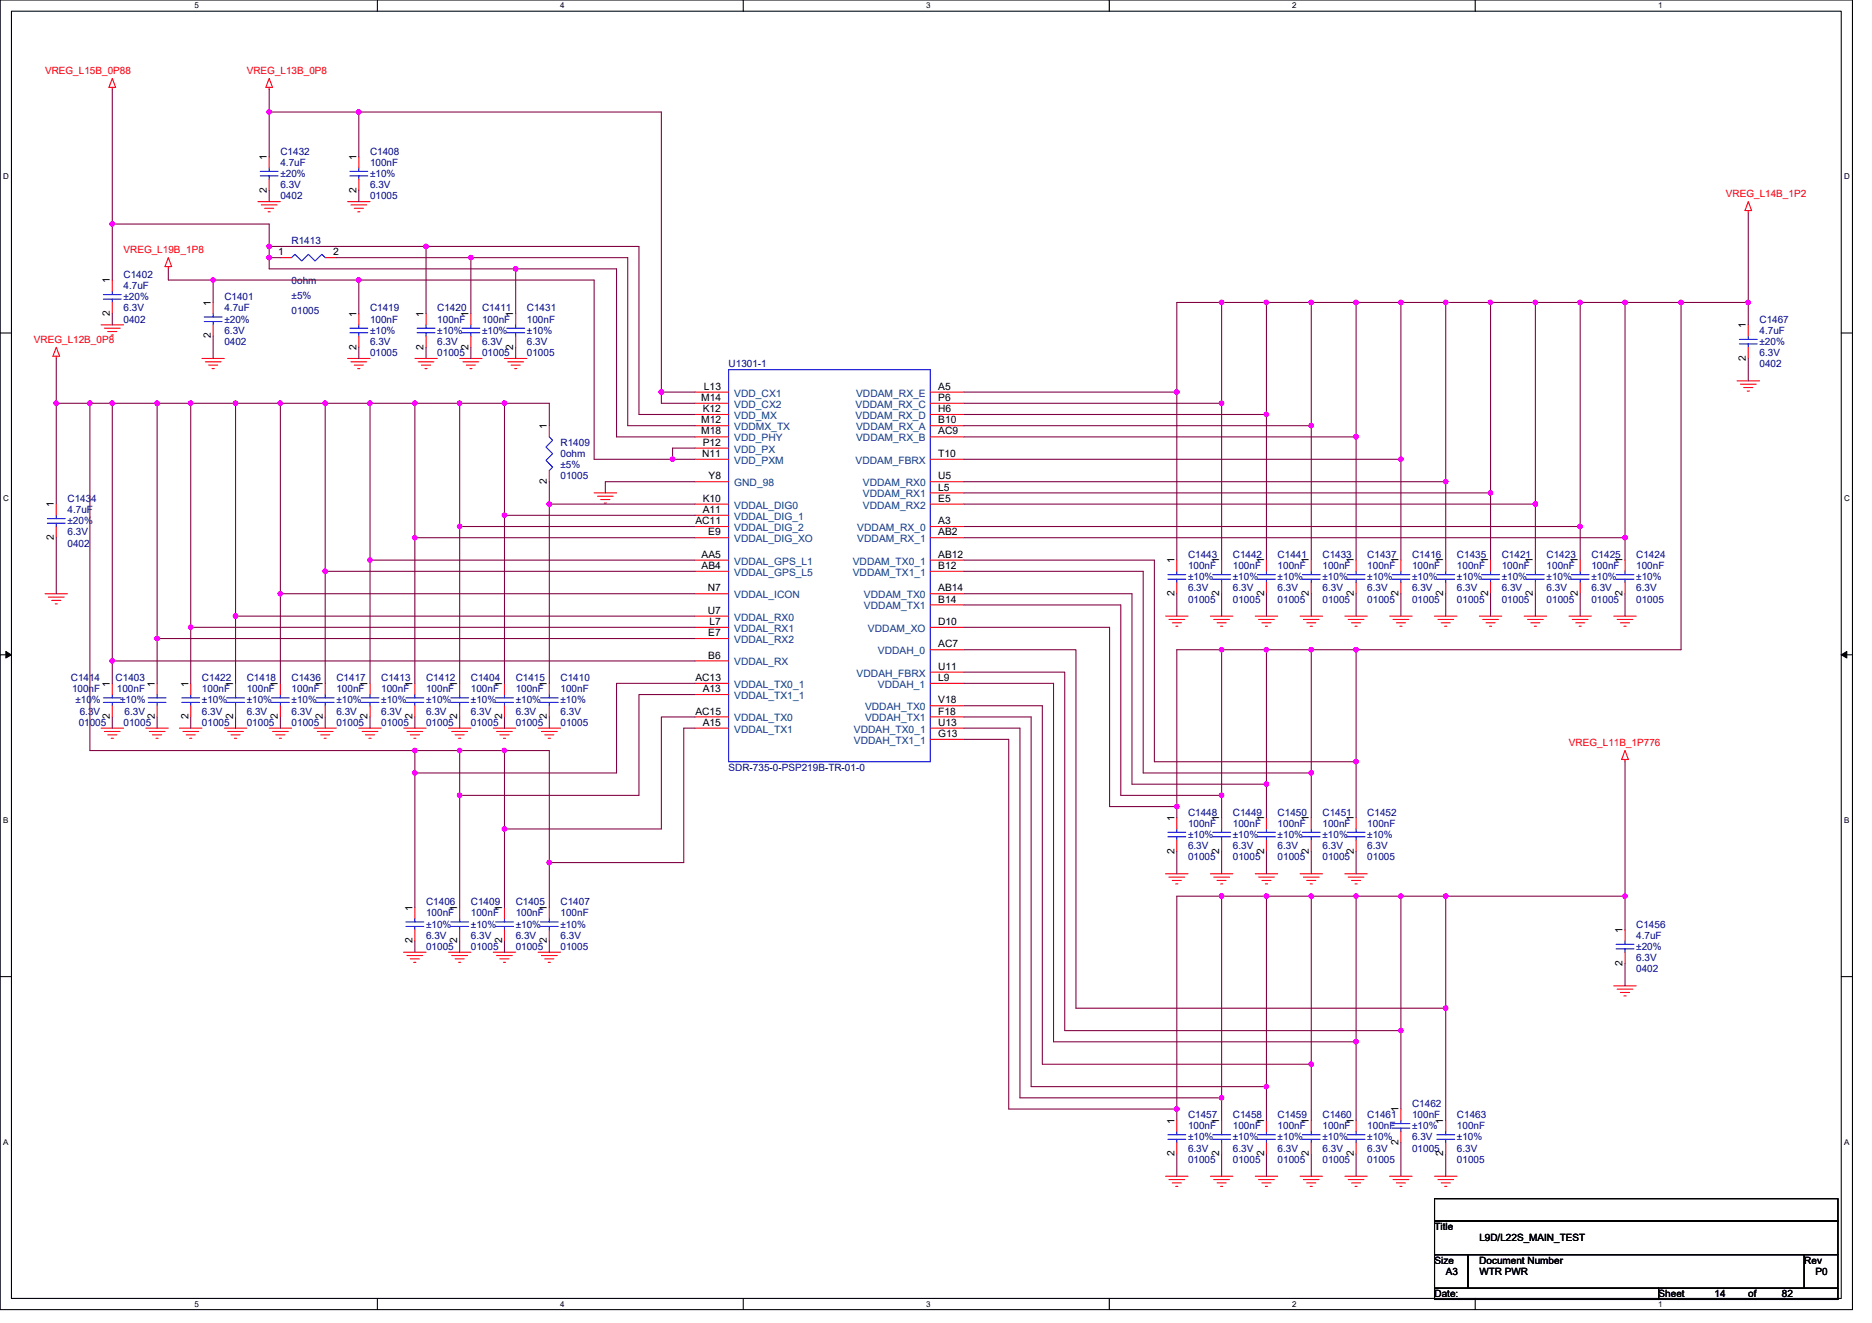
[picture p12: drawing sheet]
<svg xmlns="http://www.w3.org/2000/svg" width="297mm" height="210mm" viewBox="0 0 297 210" stroke-linecap="round" stroke-linejoin="round" font-family="sans-serif">
<defs><g id="words">
<g font-size="1.6" fill="#f00">
<text x="7.2" y="11.7">VREG_L15B_0P88</text>
<text x="39.2" y="11.7">VREG_L13B_0P8</text>
<text x="273.9" y="31.3">VREG_L14B_1P2</text>
<text x="19.6" y="40.2">VREG_L19B_1P8</text>
<text x="5.4" y="54.4">VREG_L12B_0P8</text>
<text x="249" y="118.4">VREG_L11B_1P776</text>
</g>
<g font-size="1.6">
<text x="42.3" y="25.4" transform="rotate(-90 42.3 25.4)">1</text>
<text x="56.6" y="25.4" transform="rotate(-90 56.6 25.4)">1</text>
<text x="42.3" y="30.6" transform="rotate(-90 42.3 30.6)">2</text>
<text x="56.6" y="30.6" transform="rotate(-90 56.6 30.6)">2</text>
<text x="44.1" y="40.5">1</text>
<text x="52.8" y="40.5">2</text>
<text x="17.4" y="45" transform="rotate(-90 17.4 45)">1</text>
<text x="17.4" y="50.2" transform="rotate(-90 17.4 50.2)">2</text>
<text x="33.4" y="53.7" transform="rotate(-90 33.4 53.7)">2</text>
<text x="33.4" y="48.5" transform="rotate(-90 33.4 48.5)">1</text>
<text x="56.6" y="50.3" transform="rotate(-90 56.6 50.3)">1</text>
<text x="67.2" y="50.3" transform="rotate(-90 67.2 50.3)">1</text>
<text x="74.3" y="50.3" transform="rotate(-90 74.3 50.3)">1</text>
<text x="81.4" y="50.3" transform="rotate(-90 81.4 50.3)">1</text>
<text x="277" y="52.1" transform="rotate(-90 277 52.1)">1</text>
<text x="56.6" y="55.5" transform="rotate(-90 56.6 55.5)">2</text>
<text x="67.2" y="55.5" transform="rotate(-90 67.2 55.5)">2</text>
<text x="74.3" y="55.5" transform="rotate(-90 74.3 55.5)">2</text>
<text x="81.4" y="55.5" transform="rotate(-90 81.4 55.5)">2</text>
<text x="277" y="57.3" transform="rotate(-90 277 57.3)">2</text>
<text x="111.2" y="63.6">M14</text>
<text x="111.5" y="65.4">K12</text>
<text x="111.7" y="61.8">L13</text>
<text x="148.9" y="61.8">A5</text>
<text x="148.9" y="63.6">P6</text>
<text x="148.9" y="65.4">H6</text>
<text x="86.8" y="68.1" transform="rotate(-90 86.8 68.1)">1</text>
<text x="111.2" y="67.2">M12</text>
<text x="111.2" y="69">M18</text>
<text x="111.5" y="70.7">P12</text>
<text x="148.9" y="67.2">B10</text>
<text x="148.9" y="69">AC9</text>
<text x="86.8" y="76.8" transform="rotate(-90 86.8 76.8)">2</text>
<text x="111.4" y="72.5">N11</text>
<text x="112.4" y="76.1">Y8</text>
<text x="148.9" y="76.1">U5</text>
<text x="148.9" y="77.9">L5</text>
<text x="148.9" y="72.5">T10</text>
<text x="8.5" y="80.5" transform="rotate(-90 8.5 80.5)">1</text>
<text x="110.3" y="83.2">AC11</text>
<text x="111.5" y="79.6">K10</text>
<text x="111.5" y="81.4">A11</text>
<text x="148.9" y="79.6">E5</text>
<text x="148.9" y="83.2">A3</text>
<text x="8.5" y="85.7" transform="rotate(-90 8.5 85.7)">2</text>
<text x="111.3" y="88.5">AA5</text>
<text x="112.4" y="85">E9</text>
<text x="148.9" y="88.5">AB12</text>
<text x="148.9" y="85">AB2</text>
<text x="186.3" y="89.4" transform="rotate(-90 186.3 89.4)">1</text>
<text x="193.5" y="89.4" transform="rotate(-90 193.5 89.4)">1</text>
<text x="200.6" y="89.4" transform="rotate(-90 200.6 89.4)">1</text>
<text x="207.7" y="89.4" transform="rotate(-90 207.7 89.4)">1</text>
<text x="214.8" y="89.4" transform="rotate(-90 214.8 89.4)">1</text>
<text x="221.9" y="89.4" transform="rotate(-90 221.9 89.4)">1</text>
<text x="229" y="89.4" transform="rotate(-90 229 89.4)">1</text>
<text x="236.1" y="89.4" transform="rotate(-90 236.1 89.4)">1</text>
<text x="243.2" y="89.4" transform="rotate(-90 243.2 89.4)">1</text>
<text x="250.4" y="89.4" transform="rotate(-90 250.4 89.4)">1</text>
<text x="257.5" y="89.4" transform="rotate(-90 257.5 89.4)">1</text>
<text x="111.3" y="90.3">AB4</text>
<text x="112.3" y="93.9">N7</text>
<text x="148.9" y="90.3">B12</text>
<text x="148.9" y="93.9">AB14</text>
<text x="148.9" y="95.6">B14</text>
<text x="186.3" y="94.6" transform="rotate(-90 186.3 94.6)">2</text>
<text x="193.5" y="94.6" transform="rotate(-90 193.5 94.6)">2</text>
<text x="200.6" y="94.6" transform="rotate(-90 200.6 94.6)">2</text>
<text x="207.7" y="94.6" transform="rotate(-90 207.7 94.6)">2</text>
<text x="214.8" y="94.6" transform="rotate(-90 214.8 94.6)">2</text>
<text x="221.9" y="94.6" transform="rotate(-90 221.9 94.6)">2</text>
<text x="229" y="94.6" transform="rotate(-90 229 94.6)">2</text>
<text x="236.1" y="94.6" transform="rotate(-90 236.1 94.6)">2</text>
<text x="243.2" y="94.6" transform="rotate(-90 243.2 94.6)">2</text>
<text x="250.4" y="94.6" transform="rotate(-90 250.4 94.6)">2</text>
<text x="257.5" y="94.6" transform="rotate(-90 257.5 94.6)">2</text>
<text x="112.3" y="97.4">U7</text>
<text x="112.4" y="101">E7</text>
<text x="112.6" y="99.2">L7</text>
<text x="148.9" y="99.2">D10</text>
<text x="112.4" y="104.5">B6</text>
<text x="148.9" y="102.7">AC7</text>
<text x="148.9" y="106.3">U11</text>
<text x="17.4" y="109" transform="rotate(-90 17.4 109)">1</text>
<text x="24.6" y="109" transform="rotate(-90 24.6 109)">1</text>
<text x="29.9" y="109" transform="rotate(-90 29.9 109)">1</text>
<text x="37" y="109" transform="rotate(-90 37 109)">1</text>
<text x="44.1" y="109" transform="rotate(-90 44.1 109)">1</text>
<text x="51.2" y="109" transform="rotate(-90 51.2 109)">1</text>
<text x="58.3" y="109" transform="rotate(-90 58.3 109)">1</text>
<text x="65.4" y="109" transform="rotate(-90 65.4 109)">1</text>
<text x="72.6" y="109" transform="rotate(-90 72.6 109)">1</text>
<text x="79.7" y="109" transform="rotate(-90 79.7 109)">1</text>
<text x="86.8" y="109" transform="rotate(-90 86.8 109)">1</text>
<text x="110.3" y="108.1">AC13</text>
<text x="110.3" y="113.4">AC15</text>
<text x="111.5" y="109.9">A13</text>
<text x="148.9" y="108.1">L9</text>
<text x="148.9" y="111.6">V18</text>
<text x="148.9" y="113.4">F18</text>
<text x="17.4" y="114.2" transform="rotate(-90 17.4 114.2)">2</text>
<text x="24.6" y="114.2" transform="rotate(-90 24.6 114.2)">2</text>
<text x="29.9" y="114.2" transform="rotate(-90 29.9 114.2)">2</text>
<text x="37" y="114.2" transform="rotate(-90 37 114.2)">2</text>
<text x="44.1" y="114.2" transform="rotate(-90 44.1 114.2)">2</text>
<text x="51.2" y="114.2" transform="rotate(-90 51.2 114.2)">2</text>
<text x="58.3" y="114.2" transform="rotate(-90 58.3 114.2)">2</text>
<text x="65.4" y="114.2" transform="rotate(-90 65.4 114.2)">2</text>
<text x="72.6" y="114.2" transform="rotate(-90 72.6 114.2)">2</text>
<text x="79.7" y="114.2" transform="rotate(-90 79.7 114.2)">2</text>
<text x="86.8" y="114.2" transform="rotate(-90 86.8 114.2)">2</text>
<text x="111.5" y="115.2">A15</text>
<text x="148.9" y="115.2">U13</text>
<text x="148.9" y="117">G13</text>
<text x="186.3" y="130.3" transform="rotate(-90 186.3 130.3)">1</text>
<text x="193.5" y="130.3" transform="rotate(-90 193.5 130.3)">1</text>
<text x="200.6" y="130.3" transform="rotate(-90 200.6 130.3)">1</text>
<text x="207.7" y="130.3" transform="rotate(-90 207.7 130.3)">1</text>
<text x="214.8" y="130.3" transform="rotate(-90 214.8 130.3)">1</text>
<text x="186.3" y="135.5" transform="rotate(-90 186.3 135.5)">2</text>
<text x="193.5" y="135.5" transform="rotate(-90 193.5 135.5)">2</text>
<text x="200.6" y="135.5" transform="rotate(-90 200.6 135.5)">2</text>
<text x="207.7" y="135.5" transform="rotate(-90 207.7 135.5)">2</text>
<text x="214.8" y="135.5" transform="rotate(-90 214.8 135.5)">2</text>
<text x="65.4" y="149.7" transform="rotate(-90 65.4 149.7)">2</text>
<text x="65.4" y="144.5" transform="rotate(-90 65.4 144.5)">1</text>
<text x="72.6" y="149.7" transform="rotate(-90 72.6 149.7)">2</text>
<text x="72.6" y="144.5" transform="rotate(-90 72.6 144.5)">1</text>
<text x="79.7" y="149.7" transform="rotate(-90 79.7 149.7)">2</text>
<text x="79.7" y="144.5" transform="rotate(-90 79.7 144.5)">1</text>
<text x="86.8" y="149.7" transform="rotate(-90 86.8 149.7)">2</text>
<text x="86.8" y="144.5" transform="rotate(-90 86.8 144.5)">1</text>
<text x="257.5" y="148.1" transform="rotate(-90 257.5 148.1)">1</text>
<text x="257.5" y="153.3" transform="rotate(-90 257.5 153.3)">2</text>
<text x="186.3" y="178.3" transform="rotate(-90 186.3 178.3)">1</text>
<text x="193.5" y="178.3" transform="rotate(-90 193.5 178.3)">1</text>
<text x="200.6" y="178.3" transform="rotate(-90 200.6 178.3)">1</text>
<text x="207.7" y="178.3" transform="rotate(-90 207.7 178.3)">1</text>
<text x="214.8" y="178.3" transform="rotate(-90 214.8 178.3)">1</text>
<text x="221.9" y="176.6" transform="rotate(-90 221.9 176.6)">1</text>
<text x="229" y="178.3" transform="rotate(-90 229 178.3)">1</text>
<text x="186.3" y="183.5" transform="rotate(-90 186.3 183.5)">2</text>
<text x="193.5" y="183.5" transform="rotate(-90 193.5 183.5)">2</text>
<text x="200.6" y="183.5" transform="rotate(-90 200.6 183.5)">2</text>
<text x="207.7" y="183.5" transform="rotate(-90 207.7 183.5)">2</text>
<text x="214.8" y="183.5" transform="rotate(-90 214.8 183.5)">2</text>
<text x="221.9" y="181.7" transform="rotate(-90 221.9 181.7)">2</text>
<text x="229" y="183.5" transform="rotate(-90 229 183.5)">2</text>
<text x="227.6" y="195.2">Title</text>
<text x="234.7" y="197">L9D/L22S_MAIN_TEST</text>
<text x="227.6" y="200.6">Size</text>
<text x="229.4" y="202.3">A3</text>
<text x="234.7" y="200.6">Document Number</text>
<text x="234.7" y="202.3">WTR PWR</text>
<text x="286.3" y="200.6">Rev</text>
<text x="288.1" y="202.3">P0</text>
<text x="227.6" y="205.9">Date:</text>
<text x="263.2" y="205.9">Sheet</text>
<text x="272.1" y="205.9">14</text>
<text x="277.4" y="205.9">of</text>
<text x="282.7" y="205.9">82</text>
</g>
<g font-size="1.6" fill="#000080">
<text x="44.5" y="24.5">C1432</text>
<text x="44.5" y="26.3">4.7uF</text>
<text x="44.5" y="29.9">6.3V</text>
<text x="44.5" y="28.1">±20%</text>
<text x="58.7" y="24.5">C1408</text>
<text x="58.7" y="26.3">100nF</text>
<text x="58.7" y="29.9">6.3V</text>
<text x="58.7" y="28.1">±10%</text>
<text x="44.5" y="31.6">0402</text>
<text x="58.7" y="31.6">01005</text>
<text x="46.3" y="38.8">R1413</text>
<text x="19.6" y="44.1">C1402</text>
<text x="19.6" y="45.9">4.7uF</text>
<text x="19.6" y="47.6">±20%</text>
<text x="35.6" y="47.6">C1401</text>
<text x="46.3" y="45.1">0ohm</text>
<text x="46.3" y="47.5">±5%</text>
<text x="19.6" y="51.2">0402</text>
<text x="19.6" y="49.4">6.3V</text>
<text x="35.6" y="49.4">4.7uF</text>
<text x="35.6" y="53">6.3V</text>
<text x="35.6" y="51.2">±20%</text>
<text x="46.3" y="49.8">01005</text>
<text x="58.7" y="49.4">C1419</text>
<text x="58.7" y="51.2">100nF</text>
<text x="58.7" y="53">±10%</text>
<text x="69.4" y="49.4">C1420</text>
<text x="69.4" y="51.2">100nF</text>
<text x="69.4" y="53">±10%</text>
<text x="76.5" y="49.4">C1411</text>
<text x="76.5" y="51.2">100nF</text>
<text x="76.5" y="53">±10%</text>
<text x="83.6" y="49.4">C1431</text>
<text x="83.6" y="51.2">100nF</text>
<text x="83.6" y="53">±10%</text>
<text x="279.2" y="51.2">C1467</text>
<text x="279.2" y="53">4.7uF</text>
<text x="35.6" y="54.8">0402</text>
<text x="58.7" y="56.5">01005</text>
<text x="58.7" y="54.8">6.3V</text>
<text x="69.4" y="56.5">01005</text>
<text x="69.4" y="54.8">6.3V</text>
<text x="76.5" y="56.5">01005</text>
<text x="76.5" y="54.8">6.3V</text>
<text x="83.6" y="56.5">01005</text>
<text x="83.6" y="54.8">6.3V</text>
<text x="115.6" y="58.3">U1301-1</text>
<text x="279.2" y="58.3">0402</text>
<text x="279.2" y="56.5">6.3V</text>
<text x="279.2" y="54.8">±20%</text>
<text x="88.9" y="70.8">R1409</text>
<text x="88.9" y="72.5">0ohm</text>
<text x="88.9" y="74.3">±5%</text>
<text x="88.9" y="76.1">01005</text>
<text x="10.7" y="79.7">C1434</text>
<text x="10.7" y="81.4">4.7uF</text>
<text x="10.7" y="83.2">±20%</text>
<text x="10.7" y="86.8">0402</text>
<text x="10.7" y="85">6.3V</text>
<text x="188.5" y="88.5">C1443</text>
<text x="195.6" y="88.5">C1442</text>
<text x="202.7" y="88.5">C1441</text>
<text x="209.8" y="88.5">C1433</text>
<text x="217" y="88.5">C1437</text>
<text x="224.1" y="88.5">C1416</text>
<text x="231.2" y="88.5">C1435</text>
<text x="238.3" y="88.5">C1421</text>
<text x="245.4" y="88.5">C1423</text>
<text x="252.5" y="88.5">C1425</text>
<text x="259.6" y="88.5">C1424</text>
<text x="188.5" y="90.3">100nF</text>
<text x="188.5" y="95.7">01005</text>
<text x="188.5" y="93.9">6.3V</text>
<text x="188.5" y="92.1">±10%</text>
<text x="195.6" y="90.3">100nF</text>
<text x="195.6" y="95.7">01005</text>
<text x="195.6" y="93.9">6.3V</text>
<text x="195.6" y="92.1">±10%</text>
<text x="202.7" y="90.3">100nF</text>
<text x="202.7" y="95.7">01005</text>
<text x="202.7" y="93.9">6.3V</text>
<text x="202.7" y="92.1">±10%</text>
<text x="209.8" y="90.3">100nF</text>
<text x="209.8" y="95.7">01005</text>
<text x="209.8" y="93.9">6.3V</text>
<text x="209.8" y="92.1">±10%</text>
<text x="217" y="90.3">100nF</text>
<text x="217" y="95.7">01005</text>
<text x="217" y="93.9">6.3V</text>
<text x="217" y="92.1">±10%</text>
<text x="224.1" y="90.3">100nF</text>
<text x="224.1" y="95.7">01005</text>
<text x="224.1" y="93.9">6.3V</text>
<text x="224.1" y="92.1">±10%</text>
<text x="231.2" y="90.3">100nF</text>
<text x="231.2" y="95.7">01005</text>
<text x="231.2" y="93.9">6.3V</text>
<text x="231.2" y="92.1">±10%</text>
<text x="238.3" y="90.3">100nF</text>
<text x="238.3" y="95.7">01005</text>
<text x="238.3" y="93.9">6.3V</text>
<text x="238.3" y="92.1">±10%</text>
<text x="245.4" y="90.3">100nF</text>
<text x="245.4" y="95.7">01005</text>
<text x="245.4" y="93.9">6.3V</text>
<text x="245.4" y="92.1">±10%</text>
<text x="252.5" y="90.3">100nF</text>
<text x="252.5" y="95.7">01005</text>
<text x="252.5" y="93.9">6.3V</text>
<text x="252.5" y="92.1">±10%</text>
<text x="259.6" y="90.3">100nF</text>
<text x="259.6" y="95.7">01005</text>
<text x="259.6" y="93.9">6.3V</text>
<text x="259.6" y="92.1">±10%</text>
<text x="11.2" y="108.1">C1414</text>
<text x="11.4" y="109.9">100nF</text>
<text x="12" y="111.7">±10%</text>
<text x="12.7" y="113.4">6.3V</text>
<text x="18.3" y="108.1">C1403</text>
<text x="18.5" y="109.9">100nF</text>
<text x="19.1" y="111.7">±10%</text>
<text x="19.8" y="113.4">6.3V</text>
<text x="32" y="108.1">C1422</text>
<text x="32" y="109.9">100nF</text>
<text x="32" y="113.4">6.3V</text>
<text x="32" y="111.7">±10%</text>
<text x="39.2" y="108.1">C1418</text>
<text x="39.2" y="109.9">100nF</text>
<text x="39.2" y="113.4">6.3V</text>
<text x="39.2" y="111.7">±10%</text>
<text x="46.3" y="108.1">C1436</text>
<text x="46.3" y="109.9">100nF</text>
<text x="46.3" y="113.4">6.3V</text>
<text x="46.3" y="111.7">±10%</text>
<text x="53.4" y="108.1">C1417</text>
<text x="53.4" y="109.9">100nF</text>
<text x="53.4" y="113.4">6.3V</text>
<text x="53.4" y="111.7">±10%</text>
<text x="60.5" y="108.1">C1413</text>
<text x="60.5" y="109.9">100nF</text>
<text x="60.5" y="113.4">6.3V</text>
<text x="60.5" y="111.7">±10%</text>
<text x="67.6" y="108.1">C1412</text>
<text x="67.6" y="109.9">100nF</text>
<text x="67.6" y="113.4">6.3V</text>
<text x="67.6" y="111.7">±10%</text>
<text x="74.7" y="108.1">C1404</text>
<text x="74.7" y="109.9">100nF</text>
<text x="74.7" y="113.4">6.3V</text>
<text x="74.7" y="111.7">±10%</text>
<text x="81.8" y="108.1">C1415</text>
<text x="81.8" y="109.9">100nF</text>
<text x="81.8" y="113.4">6.3V</text>
<text x="81.8" y="111.7">±10%</text>
<text x="88.9" y="108.1">C1410</text>
<text x="88.9" y="109.9">100nF</text>
<text x="88.9" y="113.4">6.3V</text>
<text x="88.9" y="111.7">±10%</text>
<text x="12.5" y="115.2">01005</text>
<text x="19.6" y="115.2">01005</text>
<text x="32" y="115.2">01005</text>
<text x="39.2" y="115.2">01005</text>
<text x="46.3" y="115.2">01005</text>
<text x="53.4" y="115.2">01005</text>
<text x="60.5" y="115.2">01005</text>
<text x="67.6" y="115.2">01005</text>
<text x="74.7" y="115.2">01005</text>
<text x="81.8" y="115.2">01005</text>
<text x="88.9" y="115.2">01005</text>
<text x="115.6" y="122.3">SDR-735-0-PSP219B-TR-01-0</text>
<text x="188.5" y="129.4">C1448</text>
<text x="188.5" y="131.2">100nF</text>
<text x="195.6" y="129.4">C1449</text>
<text x="195.6" y="131.2">100nF</text>
<text x="202.7" y="129.4">C1450</text>
<text x="202.7" y="131.2">100nF</text>
<text x="209.8" y="129.4">C1451</text>
<text x="209.8" y="131.2">100nF</text>
<text x="217" y="129.4">C1452</text>
<text x="217" y="131.2">100nF</text>
<text x="188.5" y="136.5">01005</text>
<text x="188.5" y="134.8">6.3V</text>
<text x="188.5" y="133">±10%</text>
<text x="195.6" y="136.5">01005</text>
<text x="195.6" y="134.8">6.3V</text>
<text x="195.6" y="133">±10%</text>
<text x="202.7" y="136.5">01005</text>
<text x="202.7" y="134.8">6.3V</text>
<text x="202.7" y="133">±10%</text>
<text x="209.8" y="136.5">01005</text>
<text x="209.8" y="134.8">6.3V</text>
<text x="209.8" y="133">±10%</text>
<text x="217" y="136.5">01005</text>
<text x="217" y="134.8">6.3V</text>
<text x="217" y="133">±10%</text>
<text x="67.6" y="143.7">C1406</text>
<text x="74.7" y="143.7">C1409</text>
<text x="81.8" y="143.7">C1405</text>
<text x="88.9" y="143.7">C1407</text>
<text x="67.6" y="145.4">100nF</text>
<text x="67.6" y="149">6.3V</text>
<text x="67.6" y="147.2">±10%</text>
<text x="74.7" y="145.4">100nF</text>
<text x="74.7" y="149">6.3V</text>
<text x="74.7" y="147.2">±10%</text>
<text x="81.8" y="145.4">100nF</text>
<text x="81.8" y="149">6.3V</text>
<text x="81.8" y="147.2">±10%</text>
<text x="88.9" y="145.4">100nF</text>
<text x="88.9" y="149">6.3V</text>
<text x="88.9" y="147.2">±10%</text>
<text x="259.6" y="147.2">C1456</text>
<text x="259.6" y="149">4.7uF</text>
<text x="67.6" y="150.8">01005</text>
<text x="74.7" y="150.8">01005</text>
<text x="81.8" y="150.8">01005</text>
<text x="88.9" y="150.8">01005</text>
<text x="259.6" y="154.3">0402</text>
<text x="259.6" y="152.5">6.3V</text>
<text x="259.6" y="150.8">±20%</text>
<text x="188.5" y="177.4">C1457</text>
<text x="188.5" y="179.2">100nF</text>
<text x="195.6" y="177.4">C1458</text>
<text x="195.6" y="179.2">100nF</text>
<text x="202.7" y="177.4">C1459</text>
<text x="202.7" y="179.2">100nF</text>
<text x="209.8" y="177.4">C1460</text>
<text x="209.8" y="179.2">100nF</text>
<text x="217" y="177.4">C1461</text>
<text x="217" y="179.2">100nF</text>
<text x="224.1" y="175.7">C1462</text>
<text x="224.1" y="177.4">100nF</text>
<text x="224.1" y="179.2">±10%</text>
<text x="231.2" y="177.4">C1463</text>
<text x="231.2" y="179.2">100nF</text>
<text x="188.5" y="184.6">01005</text>
<text x="188.5" y="182.8">6.3V</text>
<text x="188.5" y="181">±10%</text>
<text x="195.6" y="184.6">01005</text>
<text x="195.6" y="182.8">6.3V</text>
<text x="195.6" y="181">±10%</text>
<text x="202.7" y="184.6">01005</text>
<text x="202.7" y="182.8">6.3V</text>
<text x="202.7" y="181">±10%</text>
<text x="209.8" y="184.6">01005</text>
<text x="209.8" y="182.8">6.3V</text>
<text x="209.8" y="181">±10%</text>
<text x="217" y="184.6">01005</text>
<text x="217" y="182.8">6.3V</text>
<text x="217" y="181">±10%</text>
<text x="224.1" y="182.8">01005</text>
<text x="224.1" y="181">6.3V</text>
<text x="231.2" y="184.6">01005</text>
<text x="231.2" y="182.8">6.3V</text>
<text x="231.2" y="181">±10%</text>
</g>
<g font-size="1.6" fill="#004080">
<text x="116.5" y="62.9">VDD_CX1</text>
<text x="116.5" y="64.7">VDD_CX2</text>
<text x="135.8" y="64.7">VDDAM_RX_C</text>
<text x="135.8" y="62.9">VDDAM_RX_E</text>
<text x="116.5" y="66.5">VDD_MX</text>
<text x="116.5" y="68.3">VDDMX_TX</text>
<text x="116.5" y="70.1">VDD_PHY</text>
<text x="116.5" y="71.8">VDD_PX</text>
<text x="135.8" y="66.5">VDDAM_RX_D</text>
<text x="135.8" y="68.3">VDDAM_RX_A</text>
<text x="135.8" y="70.1">VDDAM_RX_B</text>
<text x="116.5" y="73.6">VDD_PXM</text>
<text x="116.5" y="77.2">GND_98</text>
<text x="135.8" y="73.6">VDDAM_FBRX</text>
<text x="136.9" y="77.2">VDDAM_RX0</text>
<text x="116.5" y="80.7">VDDAL_DIG0</text>
<text x="116.5" y="82.5">VDDAL_DIG_1</text>
<text x="136.9" y="79">VDDAM_RX1</text>
<text x="136.9" y="80.7">VDDAM_RX2</text>
<text x="116.5" y="84.3">VDDAL_DIG_2</text>
<text x="116.5" y="86.1">VDDAL_DIG_XO</text>
<text x="116.5" y="89.6">VDDAL_GPS_L1</text>
<text x="135.3" y="89.6">VDDAM_TX0_1</text>
<text x="136" y="84.3">VDDAM_RX_0</text>
<text x="136" y="86.1">VDDAM_RX_1</text>
<text x="116.5" y="91.4">VDDAL_GPS_L5</text>
<text x="116.5" y="95">VDDAL_ICON</text>
<text x="135.3" y="91.4">VDDAM_TX1_1</text>
<text x="137.1" y="95">VDDAM_TX0</text>
<text x="116.5" y="98.5">VDDAL_RX0</text>
<text x="116.5" y="100.3">VDDAL_RX1</text>
<text x="137.1" y="96.7">VDDAM_TX1</text>
<text x="137.7" y="100.3">VDDAM_XO</text>
<text x="116.5" y="102.1">VDDAL_RX2</text>
<text x="116.5" y="105.6">VDDAL_RX</text>
<text x="135.9" y="107.4">VDDAH_FBRX</text>
<text x="139.3" y="103.8">VDDAH_0</text>
<text x="116.5" y="109.2">VDDAL_TX0_1</text>
<text x="116.5" y="111">VDDAL_TX1_1</text>
<text x="137.3" y="112.7">VDDAH_TX0</text>
<text x="139.3" y="109.2">VDDAH_1</text>
<text x="116.5" y="114.5">VDDAL_TX0</text>
<text x="116.5" y="116.3">VDDAL_TX1</text>
<text x="135.5" y="116.3">VDDAH_TX0_1</text>
<text x="135.5" y="118.1">VDDAH_TX1_1</text>
<text x="137.3" y="114.5">VDDAH_TX1</text>
</g>
<g font-size="1.3">
<text x="30.8" y="1.3">5</text>
<text x="88.9" y="1.3">4</text>
<text x="147" y="1.3">3</text>
<text x="205" y="1.3">2</text>
<text x="263.1" y="1.3">1</text>
<text x=".5" y="28.4">D</text>
<text x="292.6" y="28.4">D</text>
<text x=".5" y="79.5">C</text>
<text x="292.6" y="79.5">C</text>
<text x=".5" y="130.6">B</text>
<text x="292.6" y="130.6">B</text>
<text x=".5" y="181.7">A</text>
<text x="292.6" y="181.7">A</text>
<text x="30.8" y="207.4">5</text>
<text x="88.9" y="207.4">4</text>
<text x="147" y="207.4">3</text>
<text x="205" y="207.4">2</text>
<text x="263.1" y="207.4">1</text>
</g>
</g></defs>
<path d="M0 0h293.9v207.9h-293.9zM1.8 1.8h290.4v204.3h-290.4z" fill="none" stroke="#000" stroke-width=".17"/>
<g fill="#fff">
<path d="M30.8 .2h.7v1.4h-.7z"/>
<path d="M30.8 206.3h.7v1.4h-.7z"/>
</g>
<path d="M59.9 0v1.8M59.9 206.1v1.8" fill="none" stroke="#000" stroke-width=".17"/>
<g fill="#fff">
<path d="M88.9 .2h.7v1.4h-.7z"/>
<path d="M88.9 206.3h.7v1.4h-.7z"/>
</g>
<path d="M117.9 0v1.8M117.9 206.1v1.8" fill="none" stroke="#000" stroke-width=".17"/>
<g fill="#fff">
<path d="M147 .2h.7v1.4h-.7z"/>
<path d="M147 206.3h.7v1.4h-.7z"/>
</g>
<path d="M176 0v1.8M176 206.1v1.8" fill="none" stroke="#000" stroke-width=".17"/>
<g fill="#fff">
<path d="M205 .2h.7v1.4h-.7z"/>
<path d="M205 206.3h.7v1.4h-.7z"/>
</g>
<path d="M234.1 0v1.8M234.1 206.1v1.8" fill="none" stroke="#000" stroke-width=".17"/>
<g fill="#fff">
<path d="M263.1 .2h.7v1.4h-.7z"/>
<path d="M263.1 206.3h.7v1.4h-.7z"/>
<path d="M.5 27.3h.9v1.4h-.9z"/>
<path d="M292.6 27.3h.9v1.4h-.9z"/>
<path d="M.5 78.4h.9v1.4h-.9z"/>
<path d="M292.6 78.4h.9v1.4h-.9z"/>
</g>
<path d="M0 52.9h1.8M292.2 52.9h1.7" fill="none" stroke="#000" stroke-width=".17"/>
<g fill="#fff">
<path d="M.5 129.5h.8v1.4h-.8z"/>
<path d="M292.6 129.5h.9v1.4h-.9z"/>
</g>
<path d="M0 103.9h1.8M292.2 103.9h1.7" fill="none" stroke="#000" stroke-width=".17"/>
<path d="M.9 103.4l.9 .5-.9 .5zM292.2 103.9l.8-.5v1z" fill="#000" stroke="#000" stroke-width=".16"/>
<g fill="#fff">
<path d="M.5 180.5h.8v1.4h-.8z"/>
<path d="M292.6 180.5h.9v1.4h-.9z"/>
</g>
<path d="M0 155h1.8M292.2 155h1.7M227.6 190.2h64v3.6h-64zM227.6 193.8h64v5.3h-64zM227.6 199.1h5.4v5.4h-5.4zM233 199.1h53.3v5.4h-53.3zM286.3 199.1h5.3v5.4h-5.3zM227.6 204.5h35.6v1.7h-35.6zM263.2 204.5h28.4v1.7h-28.4z" fill="none" stroke="#000" stroke-width=".17"/>
<g fill="none" stroke="#f00" stroke-width=".17">
<path d="M17.8 13.9v.3M17.8 12.4l.5 1.5h-1zM42.7 12.4l.5 1.5h-1zM42.7 13.9v.3M40.9 32h3.6M41.5 32.5h2.5M42 33.1h1.4M42.5 33.6h.4M42.7 24.9v1.8M42.7 28.4v1.8M55.2 32h3.5M55.7 32.5h2.5"/>
<path d="M56.2 33.1h1.5M56.8 33.6h.3M56.9 24.9v1.8M56.9 28.4v1.8M277.4 32l.5 1.4h-1zM277.4 33.4v.4M8.9 55.1l.6 1.4h-1.1zM8.9 56.5v.4M16 51.6h3.6M16.6 52.1h2.5M17.1 52.6h1.4M17.6 53.2h.4"/>
<path d="M17.8 44.4v1.8M17.8 48v1.8M26.7 42.3v.4M26.7 40.9l.5 1.4h-1zM32 56.9h3.6M32.6 57.4h2.5M33.1 58h1.4M33.7 58.5h.3M33.8 48v1.8M33.8 51.6v1.7M44.5 40.9h1.8M51.6 40.9h1.8"/>
<path d="M55.2 56.9h3.5M55.7 57.4h2.5M56.2 58h1.5M56.8 58.5h.3M56.9 49.8v1.8M56.9 53.3v1.8M65.8 56.9h3.6M66.4 57.4h2.5M66.9 58h1.4M67.4 58.5h.4M67.6 49.8v1.8M67.6 53.3v1.8"/>
<path d="M72.9 56.9h3.6M73.5 57.4h2.5M74 58h1.4M74.5 58.5h.4M74.7 49.8v1.8M74.7 53.3v1.8M80 56.9h3.6M80.6 57.4h2.5M81.1 58h1.4M81.7 58.5h.3M81.8 49.8v1.8M81.8 53.3v1.8"/>
<path d="M277.4 51.6v1.7M277.4 55.1v1.8M87.2 67.6v1.7M87.2 74.7v1.8M94.3 78.2h3.5M94.8 78.8h2.5M95.3 79.3h1.5M95.9 79.8h.3M110.3 62.2h5.3M110.3 64h5.3M110.3 65.8h5.3M110.3 67.6h5.3"/>
<path d="M110.3 69.3h5.3M110.3 71.1h5.3M110.3 72.9h5.3M110.3 76.5h5.3M147.6 62.2h5.3M147.6 64h5.3M147.6 65.8h5.3M147.6 67.6h5.3M147.6 69.3h5.3M147.6 72.9h5.3M147.6 76.5h5.3M147.6 78.2h5.3"/>
<path d="M275.6 60.5h3.6M276.2 61h2.5M276.7 61.5h1.4M277.2 62.1h.4M7.2 94.2h3.5M7.7 94.8h2.5M8.2 95.3h1.4M8.8 95.8h.3M8.9 80v1.8M8.9 83.6v1.7M110.3 80h5.3M110.3 81.8h5.3"/>
<path d="M110.3 83.6h5.3M110.3 85.3h5.3M110.3 88.9h5.3M110.3 90.7h5.3M110.3 94.2h5.3M110.3 97.8h5.3M110.3 99.6h5.3M147.6 80h5.3M147.6 83.6h5.3M147.6 85.3h5.3M147.6 88.9h5.3M147.6 90.7h5.3"/>
<path d="M147.6 94.2h5.3M147.6 96h5.3M147.6 99.6h5.3M185 97.8h3.5M185.5 98.3h2.5M186 98.8h1.4M186.6 99.4h.3M186.7 88.9v1.8M186.7 92.5v1.7M192.1 97.8h3.5M192.6 98.3h2.5M193.1 98.8h1.5"/>
<path d="M193.7 99.4h.3M193.8 88.9v1.8M193.8 92.5v1.7M199.2 97.8h3.5M199.7 98.3h2.5M200.2 98.8h1.5M200.8 99.4h.3M201 88.9v1.8M201 92.5v1.7M206.3 97.8h3.5M206.8 98.3h2.5M207.3 98.8h1.5"/>
<path d="M207.9 99.4h.3M208.1 88.9v1.8M208.1 92.5v1.7M213.4 97.8h3.6M213.9 98.3h2.5M214.5 98.8h1.4M215 99.4h.3M215.2 88.9v1.8M215.2 92.5v1.7M220.5 97.8h3.6M221 98.3h2.5M221.6 98.8h1.4"/>
<path d="M222.1 99.4h.4M222.3 88.9v1.8M222.3 92.5v1.7M227.6 97.8h3.6M228.2 98.3h2.4M228.7 98.8h1.4M229.2 99.4h.4M229.4 88.9v1.8M229.4 92.5v1.7M234.7 97.8h3.6M235.3 98.3h2.5M235.8 98.8h1.4"/>
<path d="M236.3 99.4h.4M236.5 88.9v1.8M236.5 92.5v1.7M241.8 97.8h3.6M242.4 98.3h2.5M242.9 98.8h1.4M243.5 99.4h.3M243.6 88.9v1.8M243.6 92.5v1.7M249 97.8h3.5M249.5 98.3h2.5M250 98.8h1.5"/>
<path d="M250.6 99.4h.3M250.7 88.9v1.8M250.7 92.5v1.7M256.1 97.8h3.5M256.6 98.3h2.5M257.1 98.8h1.5M257.7 99.4h.3M257.8 88.9v1.8M257.8 92.5v1.7M16 115.6h3.6M16.6 116.1h2.5M17.1 116.6h1.4"/>
<path d="M17.6 117.2h.4M17.8 108.5v1.7M17.8 112v1.8M23.2 115.6h3.5M23.7 116.1h2.5M24.2 116.6h1.5M24.8 117.2h.3M24.9 108.5v1.7M24.9 112v1.8M28.5 115.6h3.5M29 116.1h2.5M29.5 116.6h1.5"/>
<path d="M30.1 117.2h.3M30.3 108.5v1.7M30.3 112v1.8M35.6 115.6h3.6M36.1 116.1h2.5M36.7 116.6h1.4M37.2 117.2h.3M37.4 108.5v1.7M37.4 112v1.8M42.7 115.6h3.6M43.2 116.1h2.5M43.8 116.6h1.4"/>
<path d="M44.3 117.2h.4M44.5 108.5v1.7M44.5 112v1.8M49.8 115.6h3.6M50.4 116.1h2.4M50.9 116.6h1.4M51.4 117.2h.4M51.6 108.5v1.7M51.6 112v1.8M56.9 115.6h3.6M57.5 116.1h2.5M58 116.6h1.4"/>
<path d="M58.5 117.2h.4M58.7 108.5v1.7M58.7 112v1.8M64 115.6h3.6M64.6 116.1h2.5M65.1 116.6h1.4M65.7 117.2h.3M65.8 108.5v1.7M65.8 112v1.8M71.2 115.6h3.5M71.7 116.1h2.5M72.2 116.6h1.5"/>
<path d="M72.8 117.2h.3M72.9 108.5v1.7M72.9 112v1.8M78.3 115.6h3.5M78.8 116.1h2.5M79.3 116.6h1.5M79.9 117.2h.3M80 108.5v1.7M80 112v1.8M85.4 115.6h3.5M85.9 116.1h2.5M86.4 116.6h1.5"/>
<path d="M87 117.2h.3M87.2 108.5v1.7M87.2 112v1.8M110.3 101.3h5.3M110.3 104.9h5.3M110.3 108.5h5.3M110.3 110.2h5.3M110.3 113.8h5.3M110.3 115.6h5.3M147.6 103.1h5.3M147.6 106.7h5.3M147.6 108.5h5.3"/>
<path d="M147.6 112h5.3M147.6 113.8h5.3M147.6 115.6h5.3M147.6 117.3h5.3M257.8 119.1l.6 1.4h-1.1zM185 138.7h3.5M185.5 139.2h2.5M186 139.7h1.4M186.7 129.8v1.8M186.7 133.3v1.8M192.1 138.7h3.5M192.6 139.2h2.5"/>
<path d="M193.1 139.7h1.5M193.8 129.8v1.8M193.8 133.3v1.8M199.2 138.7h3.5M199.7 139.2h2.5M200.2 139.7h1.5M201 129.8v1.8M201 133.3v1.8M206.3 138.7h3.5M206.8 139.2h2.5M207.3 139.7h1.5M208.1 129.8v1.8"/>
<path d="M208.1 133.3v1.8M213.4 138.7h3.6M213.9 139.2h2.5M214.5 139.7h1.4M215.2 129.8v1.8M215.2 133.3v1.8M257.8 120.5v.4M64 151.1h3.6M64.6 151.7h2.5M65.1 152.2h1.4M65.7 152.7h.3M65.8 144v1.8"/>
<path d="M65.8 147.6v1.8M71.2 151.1h3.5M71.7 151.7h2.5M72.2 152.2h1.5M72.8 152.7h.3M72.9 144v1.8M72.9 147.6v1.8M78.3 151.1h3.5M78.8 151.7h2.5M79.3 152.2h1.5M79.9 152.7h.3M80 144v1.8"/>
<path d="M80 147.6v1.8M85.4 151.1h3.5M85.9 151.7h2.5M86.4 152.2h1.5M87 152.7h.3M87.2 144v1.8M87.2 147.6v1.8M186.6 140.3h.3M193.7 140.3h.3M200.8 140.3h.3M207.9 140.3h.3M215 140.3h.3"/>
<path d="M256.1 156.5h3.5M256.6 157h2.5M257.1 157.5h1.5M257.7 158.1h.3M257.8 147.6v1.8M257.8 151.1v1.8M186.7 177.8v1.8M193.8 177.8v1.8M201 177.8v1.8M208.1 177.8v1.8M215.2 177.8v1.8M222.3 176v1.8"/>
<path d="M222.3 179.6v1.8M229.4 177.8v1.8M185 186.7h3.5M185.5 187.2h2.5M186 187.7h1.4M186.6 188.3h.3M186.7 181.4v1.7M192.1 186.7h3.5M192.6 187.2h2.5M193.1 187.7h1.5M193.7 188.3h.3M193.8 181.4v1.7"/>
<path d="M199.2 186.7h3.5M199.7 187.2h2.5M200.2 187.7h1.5M200.8 188.3h.3M201 181.4v1.7M206.3 186.7h3.5M206.8 187.2h2.5M207.3 187.7h1.5M207.9 188.3h.3M208.1 181.4v1.7M213.4 186.7h3.6M213.9 187.2h2.5"/>
<path d="M214.5 187.7h1.4M215 188.3h.3M215.2 181.4v1.7M220.5 186.7h3.6M221 187.2h2.5M221.6 187.7h1.4M222.1 188.3h.4M227.6 186.7h3.6M228.2 187.2h2.4M228.7 187.7h1.4M229.2 188.3h.4M229.4 181.4v1.7"/>
</g>
<g fill="none" stroke="#00f" stroke-width=".17">
<path d="M41.3 27.2h2.8M41.3 27.9h2.8M42.7 26.7v.5M42.7 27.9v.5M55.5 27.2h2.9M55.5 27.9h2.9M56.9 26.7v.5M56.9 27.9v.5M16.4 46.8h2.8M16.4 47.5h2.8M17.8 46.2v.6M17.8 47.5v.5"/>
<path d="M32.4 50.3h2.8M32.4 51h2.8M33.8 49.8v.5M33.8 51v.6M46.3 40.9l.5-.5 1.1 1 1-1 1.1 1 1.1-1 .5 .5M55.5 52.1h2.9M55.5 52.8h2.9M56.9 51.6v.5M56.9 52.8v.5M66.2 52.1h2.8M66.2 52.8h2.8M67.6 51.6v.5"/>
<path d="M67.6 52.8v.5M73.3 52.1h2.8M73.3 52.8h2.8M74.7 51.6v.5M74.7 52.8v.5M80.4 52.1h2.8M80.4 52.8h2.8M81.8 51.6v.5M81.8 52.8v.5M115.6 58.7h32v62.2h-32zM276 53.9h2.8M276 54.6h2.8"/>
<path d="M277.4 53.3v.6M277.4 54.6v.5M87.2 69.3l.5 .6-1.1 1.1 1.1 1-1.1 1.1 1.1 1-.5 .6M7.5 82.3h2.8M7.5 83h2.8M8.9 81.8v.5M8.9 83v.6M185.3 91.2h2.8M185.3 91.9h2.8M186.7 90.7v.5M186.7 91.9v.6M192.4 91.2h2.9"/>
<path d="M192.4 91.9h2.9M193.8 90.7v.5M193.8 91.9v.6M199.5 91.2h2.9M199.5 91.9h2.9M201 90.7v.5M201 91.9v.6M206.6 91.2h2.9M206.6 91.9h2.9M208.1 90.7v.5M208.1 91.9v.6M213.8 91.2h2.8"/>
<path d="M213.8 91.9h2.8M215.2 90.7v.5M215.2 91.9v.6M220.9 91.2h2.8M220.9 91.9h2.8M222.3 90.7v.5M222.3 91.9v.6M228 91.2h2.8M228 91.9h2.8M229.4 90.7v.5M229.4 91.9v.6M235.1 91.2h2.8"/>
<path d="M235.1 91.9h2.8M236.5 90.7v.5M236.5 91.9v.6M242.2 91.2h2.8M242.2 91.9h2.8M243.6 90.7v.5M243.6 91.9v.6M249.3 91.2h2.9M249.3 91.9h2.9M250.7 90.7v.5M250.7 91.9v.6M256.4 91.2h2.9"/>
<path d="M256.4 91.9h2.9M257.8 90.7v.5M257.8 91.9v.6M16.4 110.8h2.8M16.4 111.5h2.8M17.8 110.2v.6M17.8 111.5v.5M23.5 110.8h2.8M23.5 111.5h2.8M24.9 110.2v.6M24.9 111.5v.5M28.8 110.8h2.9"/>
<path d="M28.8 111.5h2.9M30.3 110.2v.6M30.3 111.5v.5M36 110.8h2.8M36 111.5h2.8M37.4 110.2v.6M37.4 111.5v.5M43.1 110.8h2.8M43.1 111.5h2.8M44.5 110.2v.6M44.5 111.5v.5M50.2 110.8h2.8"/>
<path d="M50.2 111.5h2.8M51.6 110.2v.6M51.6 111.5v.5M57.3 110.8h2.8M57.3 111.5h2.8M58.7 110.2v.6M58.7 111.5v.5M64.4 110.8h2.8M64.4 111.5h2.8M65.8 110.2v.6M65.8 111.5v.5M71.5 110.8h2.9"/>
<path d="M71.5 111.5h2.9M72.9 110.2v.6M72.9 111.5v.5M78.6 110.8h2.9M78.6 111.5h2.9M80 110.2v.6M80 111.5v.5M85.7 110.8h2.9M85.7 111.5h2.9M87.2 110.2v.6M87.2 111.5v.5M185.3 132.1h2.8"/>
<path d="M185.3 132.8h2.8M186.7 131.6v.5M186.7 132.8v.5M192.4 132.1h2.9M192.4 132.8h2.9M193.8 131.6v.5M193.8 132.8v.5M199.5 132.1h2.9M199.5 132.8h2.9M201 131.6v.5M201 132.8v.5M206.6 132.1h2.9"/>
<path d="M206.6 132.8h2.9M208.1 131.6v.5M208.1 132.8v.5M213.8 132.1h2.8M213.8 132.8h2.8M215.2 131.6v.5M215.2 132.8v.5M64.4 146.3h2.8M64.4 147h2.8M65.8 145.8v.5M65.8 147v.6M71.5 146.3h2.9"/>
<path d="M71.5 147h2.9M72.9 145.8v.5M72.9 147v.6M78.6 146.3h2.9M78.6 147h2.9M80 145.8v.5M80 147v.6M85.7 146.3h2.9M85.7 147h2.9M87.2 145.8v.5M87.2 147v.6M256.4 149.9h2.9"/>
<path d="M256.4 150.6h2.9M257.8 149.4v.5M257.8 150.6v.5M186.7 179.6v.5M193.8 179.6v.5M201 179.6v.5M208.1 179.6v.5M215.2 179.6v.5M220.9 178.3h2.8M220.9 179h2.8M222.3 177.8v.5M222.3 179v.6"/>
<path d="M229.4 179.6v.5M185.3 180.1h2.8M185.3 180.8h2.8M186.7 180.8v.6M192.4 180.1h2.9M192.4 180.8h2.9M193.8 180.8v.6M199.5 180.1h2.9M199.5 180.8h2.9M201 180.8v.6M206.6 180.1h2.9M206.6 180.8h2.9"/>
<path d="M208.1 180.8v.6M213.8 180.1h2.8M213.8 180.8h2.8M215.2 180.8v.6M228 180.1h2.8M228 180.8h2.8M229.4 180.8v.6"/>
</g>
<g fill="none" stroke="#800040" stroke-width=".17">
<path d="M17.8 14.2v21.4M42.7 14.2v3.6M42.7 17.8v7.1M42.7 17.8h14.2M56.9 17.8v7.1M56.9 17.8h48v44.4M42.7 30.2v1.8M42.7 39.1v-3.5h-24.9v8.8M42.7 39.1v1.8M42.7 39.1h24.9M56.9 30.2v1.8M67.6 39.1v10.7"/>
<path d="M67.6 39.1h33.8v26.7h8.9M277.4 33.8v14.2M8.9 56.9v7.1M17.8 49.8v1.8M26.7 42.7v1.7h7.1M33.8 44.5v3.5M33.8 53.3v3.6M33.8 44.4h23.1M42.7 40.9v1.8h39.1M42.7 40.9h1.8M53.4 40.9h21.3M56.9 49.8v-5.4h37.4v28.5h16"/>
<path d="M56.9 55.1v1.8M67.6 55.1v1.8M74.7 40.9v8.9M74.7 40.9h24.9v26.7h10.7M74.7 55.1v1.8M81.8 42.7h16v26.6h12.5M81.8 42.7v7.1M81.8 55.1v1.8M193.8 48h-7.1v14.2M201 48h-7.2v16M201 48v17.8M201 48h7.1"/>
<path d="M208.1 48h7.1M208.1 48v19.6M215.2 48v21.3M215.2 48h7.1M222.3 48v24.9M222.3 48h7.1M229.4 48h7.1M229.4 48v28.5M236.5 48h14.2M236.5 48v30.2M243.6 48v32M250.7 48h7.1"/>
<path d="M250.7 48v35.6M257.8 48v37.3M257.8 48h8.9M266.7 48h10.7M266.7 48v55.1h-51.5M277.4 48v3.6M277.4 56.9v3.6M8.9 64h5.4M8.9 64v16M14.3 64v55.1h51.5M14.3 64h3.5M24.9 64h-7.1v40.9"/>
<path d="M24.9 64v37.3M24.9 64h5.4M30.3 64h7.1M30.3 64v35.6M37.4 64v33.8M37.4 64h7.1M44.5 64h7.1M44.5 64v30.2M51.6 64v26.7M51.6 64h7.1M58.7 64v24.9M58.7 64h7.1"/>
<path d="M65.8 64v21.3M65.8 64h7.1M72.9 64h7.1M72.9 64v19.6M80 64v17.8M80 64h7.2v3.6M87.2 76.5v3.5M110.3 76.5h-14.2v1.7M110.3 62.2h-5.4v1.8h5.4M110.3 71.1h-3.6v1.8M152.9 76.5h76.5M152.9 78.2h83.6"/>
<path d="M152.9 62.2h33.8M152.9 64h40.9v24.9M152.9 65.8h48.1M152.9 67.6h55.2M152.9 69.3h62.3M152.9 72.9h69.4M186.7 62.2v26.7M201 65.8v23.1M208.1 67.6v21.3M215.2 69.3v19.6M222.3 72.9v16M229.4 76.5v12.4"/>
<path d="M236.5 78.2v10.7M8.9 85.3v8.9M30.3 99.6h80M30.3 99.6v8.9M37.4 97.8v10.7M37.4 97.8h72.9M44.5 94.2v14.3M44.5 94.2h65.8M51.6 90.7v17.8M51.6 90.7h58.7M58.7 88.9h51.6M58.7 88.9v19.6"/>
<path d="M65.8 85.3v23.2M65.8 85.3h44.5M72.9 83.6h37.4M72.9 83.6v24.9M80 81.8v26.7M80 81.8h30.3M87.2 80v28.5M87.2 80h23.1M152.9 80h90.7M152.9 83.6h97.8M152.9 85.3h104.9M152.9 88.9h30.3v32h32"/>
<path d="M152.9 90.7h28.5v32h26.7M152.9 94.2h26.7v30.3h21.4M152.9 96h24.9v30.2h16M152.9 99.6h23.2v28.4h10.6M186.7 94.2v3.6M193.8 94.2v3.6M201 94.2v3.6M208.1 94.2v3.6M215.2 94.2v3.6M222.3 94.2v3.6M229.4 94.2v3.6M236.5 94.2v3.6"/>
<path d="M243.6 80v8.9M243.6 94.2v3.6M250.7 83.6v5.3M250.7 94.2v3.6M257.8 85.3v3.6M257.8 94.2v3.6M17.8 104.9v3.6M17.8 113.8v1.8M17.8 104.9h92.5M24.9 101.3v7.2M24.9 113.8v1.8M24.9 101.3h85.4"/>
<path d="M30.3 113.8v1.8M37.4 113.8v1.8M44.5 113.8v1.8M51.6 113.8v1.8M58.7 113.8v1.8M65.8 113.8v1.8M72.9 119.1h7.1M72.9 113.8v1.8M72.9 119.1h-7.1v3.6M72.9 119.1v7.1M80 113.8v1.8M87.2 113.8v1.8"/>
<path d="M110.3 115.6h-1.8v21.3h-21.3M110.3 108.5h-12.5v14.2h-32M110.3 110.2h-8.9v16h-28.5M110.3 113.8h-5.4v17.8h-24.9M152.9 103.1h17.8v56.9h58.7M152.9 106.7h16v56.9h53.4M152.9 108.5h14.3v56.9h48M152.9 112h12.5v56.9h42.7M152.9 113.8h10.7v58.7h37.4M152.9 115.6h8.9v58.6h32M152.9 117.3h7.2v58.7h26.6M193.8 103.1h-7.1v24.9"/>
<path d="M201 103.1h-7.2v23.1M208.1 103.1h-7.1v21.4M215.2 103.1h-7.1v19.6M215.2 103.1v17.8M65.8 122.7v21.3M72.9 126.2v17.8M80 131.6v12.4M80 131.6v-12.5h7.2v17.8M87.2 136.9v7.1M186.7 128v1.8M186.7 135.1v3.6M193.8 126.2v3.6"/>
<path d="M193.8 135.1v3.6M201 124.5v5.3M201 135.1v3.6M208.1 122.7v7.1M208.1 135.1v3.6M215.2 120.9v8.9M215.2 135.1v3.6M257.8 120.9v21.3M65.8 149.4v1.7M72.9 149.4v1.7M80 149.4v1.7M87.2 149.4v1.7"/>
<path d="M193.8 142.2v32M201 142.2h-14.3v33.8M201 142.2v30.3M201 142.2h7.1M208.1 142.2h7.1M208.1 142.2v26.7M215.2 142.2h7.1M215.2 142.2v23.2M222.3 142.2h7.1M222.3 142.2v21.4M229.4 142.2h28.4M229.4 142.2v17.8"/>
<path d="M257.8 142.2v5.4M257.8 152.9v3.6M186.7 176v1.8M193.8 174.2v3.6M201 172.5v5.3M208.1 168.9v8.9M215.2 165.4v12.4M222.3 163.6v12.4M229.4 160v17.8M186.7 183.1v3.6M193.8 183.1v3.6M201 183.1v3.6"/>
<path d="M208.1 183.1v3.6M215.2 183.1v3.6M222.3 181.4v5.3M229.4 183.1v3.6"/>
</g>
<g fill="#f0f" stroke="#f0f" stroke-width=".17">
<circle cx="42.7" cy="17.8" r=".35"/>
<circle cx="104.9" cy="62.2" r=".35"/>
<circle cx="17.8" cy="35.5" r=".35"/>
<circle cx="42.7" cy="40.9" r=".35"/>
<circle cx="42.7" cy="39.1" r=".35"/>
<circle cx="67.6" cy="39.1" r=".35"/>
<circle cx="74.7" cy="40.9" r=".35"/>
<circle cx="33.8" cy="44.4" r=".35"/>
<circle cx="56.9" cy="44.4" r=".35"/>
<circle cx="186.7" cy="62.2" r=".35"/>
<circle cx="193.8" cy="64" r=".35"/>
<circle cx="193.8" cy="48" r=".35"/>
<circle cx="200.9" cy="65.8" r=".35"/>
<circle cx="200.9" cy="48" r=".35"/>
<circle cx="208.1" cy="67.6" r=".35"/>
<circle cx="208.1" cy="48" r=".35"/>
<circle cx="222.3" cy="48" r=".35"/>
<circle cx="215.2" cy="48" r=".35"/>
<circle cx="215.2" cy="69.3" r=".35"/>
<circle cx="250.7" cy="48" r=".35"/>
<circle cx="257.8" cy="48" r=".35"/>
<circle cx="266.7" cy="48" r=".35"/>
<circle cx="277.4" cy="48" r=".35"/>
<circle cx="8.9" cy="64" r=".35"/>
<circle cx="14.3" cy="64" r=".35"/>
<circle cx="17.8" cy="64" r=".35"/>
<circle cx="24.9" cy="64" r=".35"/>
<circle cx="30.3" cy="64" r=".35"/>
<circle cx="37.4" cy="64" r=".35"/>
<circle cx="44.5" cy="64" r=".35"/>
<circle cx="51.6" cy="64" r=".35"/>
<circle cx="58.7" cy="64" r=".35"/>
<circle cx="80" cy="64" r=".35"/>
<circle cx="72.9" cy="64" r=".35"/>
<circle cx="106.7" cy="72.9" r=".35"/>
<circle cx="222.3" cy="72.9" r=".35"/>
<circle cx="236.5" cy="78.2" r=".35"/>
<circle cx="87.1" cy="80" r=".35"/>
<circle cx="243.6" cy="80" r=".35"/>
<circle cx="80" cy="81.8" r=".35"/>
<circle cx="72.9" cy="83.6" r=".35"/>
<circle cx="250.7" cy="83.6" r=".35"/>
<circle cx="65.8" cy="85.3" r=".35"/>
<circle cx="257.8" cy="85.3" r=".35"/>
<circle cx="58.7" cy="88.9" r=".35"/>
<circle cx="51.6" cy="90.7" r=".35"/>
<circle cx="44.5" cy="94.2" r=".35"/>
<circle cx="37.4" cy="97.8" r=".35"/>
<circle cx="30.3" cy="99.6" r=".35"/>
<circle cx="24.9" cy="101.3" r=".35"/>
<circle cx="186.7" cy="128" r=".35"/>
<circle cx="193.8" cy="103.1" r=".35"/>
<circle cx="193.8" cy="126.2" r=".35"/>
<circle cx="200.9" cy="103.1" r=".35"/>
<circle cx="200.9" cy="124.4" r=".35"/>
<circle cx="208.1" cy="103.1" r=".35"/>
<circle cx="208.1" cy="122.7" r=".35"/>
<circle cx="215.2" cy="103.1" r=".35"/>
<circle cx="215.2" cy="120.9" r=".35"/>
<circle cx="17.8" cy="104.9" r=".35"/>
<circle cx="65.8" cy="119.1" r=".35"/>
<circle cx="80" cy="119.1" r=".35"/>
<circle cx="72.9" cy="119.1" r=".35"/>
<circle cx="80" cy="131.6" r=".35"/>
<circle cx="87.1" cy="136.9" r=".35"/>
<circle cx="65.8" cy="122.7" r=".35"/>
<circle cx="72.9" cy="126.2" r=".35"/>
<circle cx="186.7" cy="176" r=".35"/>
<circle cx="200.9" cy="172.5" r=".35"/>
<circle cx="200.9" cy="142.2" r=".35"/>
<circle cx="208.1" cy="168.9" r=".35"/>
<circle cx="208.1" cy="142.2" r=".35"/>
<circle cx="215.2" cy="142.2" r=".35"/>
<circle cx="215.2" cy="165.3" r=".35"/>
<circle cx="229.4" cy="160" r=".35"/>
<circle cx="229.4" cy="142.2" r=".35"/>
<circle cx="222.3" cy="163.6" r=".35"/>
<circle cx="193.8" cy="142.2" r=".35"/>
<circle cx="193.8" cy="174.2" r=".35"/>
<circle cx="222.3" cy="142.2" r=".35"/>
<circle cx="65.8" cy="64" r=".35"/>
<circle cx="81.8" cy="42.7" r=".35"/>
<circle cx="229.4" cy="48" r=".35"/>
<circle cx="229.4" cy="76.4" r=".35"/>
<circle cx="236.5" cy="48" r=".35"/>
<circle cx="243.6" cy="48" r=".35"/>
<circle cx="56.9" cy="17.8" r=".35"/>
<circle cx="257.8" cy="142.2" r=".35"/>
</g>
<use href="#words"/>
</svg>
